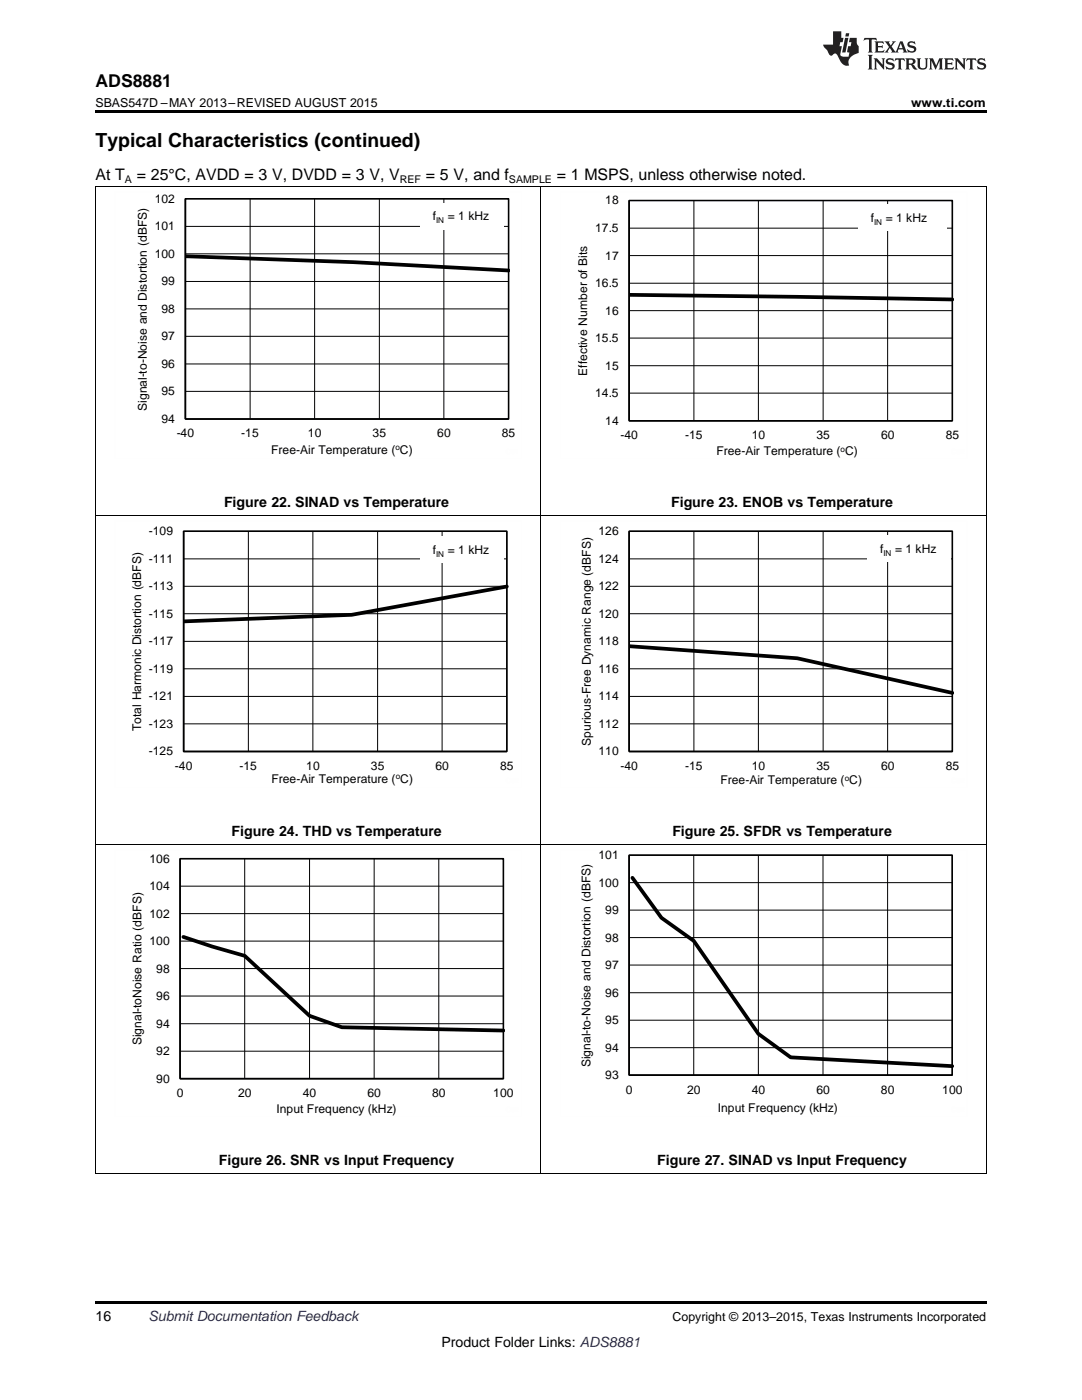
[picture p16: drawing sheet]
<svg xmlns="http://www.w3.org/2000/svg" width="216mm" height="279mm" viewBox="0 0 216 279" stroke-linecap="round" stroke-linejoin="round" font-family="sans-serif">
<defs><g id="words">
<text font-size="3.9" x="19" y="29.3">Typical Characteristics (continued)</text>
<text font-size="3.5" x="19" y="17.3">ADS8881</text>
<g font-size="3.2">
<text x="19" y="36">At T</text>
<text x="27.3" y="36">= 25°C, AVDD = 3 V, DVDD = 3 V, V</text>
<text x="85" y="36">= 5 V, and f</text>
<text x="111.1" y="36">= 1 MSPS, unless otherwise noted.</text>
</g>
<g font-size="2.8">
<text x="44.7" y="101.1">Figure 22. SINAD vs Temperature</text>
<text x="133.9" y="101.1">Figure 23. ENOB vs Temperature</text>
<text x="46.2" y="166.8">Figure 24. THD vs Temperature</text>
<text x="134.2" y="166.8">Figure 25. SFDR vs Temperature</text>
<text x="43.7" y="232.4">Figure 26. SNR vs Input Frequency</text>
<text x="131.2" y="232.4">Figure 27. SINAD vs Input Frequency</text>
<text x="19" y="263.6">16</text>
<text x="88.1" y="268.9">Product Folder Links: ADS8881</text>
</g>
<text font-size="2.8" fill="#0000c8" x="29.6" y="263.6">Submit Documentation Feedback</text>
<g font-size="2.5">
<text x="19" y="21.4">SBAS547D –MAY 2013–REVISED AUGUST 2015</text>
<text x="181.8" y="21.4">www.ti.com</text>
<text x="134.2" y="263.6">Copyright © 2013–2015, Texas Instruments Incorporated</text>
</g>
<g font-size="2.4">
<text x="30.9" y="40.5">102</text>
<text x="120.8" y="40.8">18</text>
<text x="30.9" y="45.9">101</text>
<text x="86.4" y="44">f</text>
<text x="89.3" y="44">= 1 kHz</text>
<text x="118.7" y="46.3">17.5</text>
<text x="173.7" y="44.3">f</text>
<text x="176.7" y="44.3">= 1 kHz</text>
<text x="30.9" y="51.4">100</text>
<text x="120.8" y="51.8">17</text>
<text x="32.2" y="56.9">99</text>
<text x="118.7" y="57.3">16.5</text>
<text x="32.2" y="62.4">98</text>
<text x="120.8" y="62.8">16</text>
<text x="32.2" y="67.9">97</text>
<text x="118.7" y="68.3">15.5</text>
<text x="32.2" y="73.4">96</text>
<text x="117.2" y="75" transform="rotate(-90 117.2 75)">Effective Number of Bits</text>
<text x="120.8" y="73.8">15</text>
<text x="29.3" y="82" transform="rotate(-90 29.3 82)">Signal-to-Noise and Distortion (dBFS)</text>
<text x="32.2" y="78.9">95</text>
<text x="118.7" y="79.3">14.5</text>
<text x="32.2" y="84.4">94</text>
<text x="35.3" y="87.3">-40</text>
<text x="48.1" y="87.3">-15</text>
<text x="61.5" y="87.3">10</text>
<text x="74.3" y="87.3">35</text>
<text x="87.2" y="87.3">60</text>
<text x="100.1" y="87.3">85</text>
<text x="120.8" y="84.7">14</text>
<text x="123.8" y="87.6">-40</text>
<text x="136.7" y="87.6">-15</text>
<text x="150" y="87.6">10</text>
<text x="162.9" y="87.6">35</text>
<text x="175.8" y="87.6">60</text>
<text x="188.7" y="87.6">85</text>
<text x="54.1" y="90.5">Free-Air Temperature ( C)</text>
<text x="143" y="90.9">Free-Air Temperature ( C)</text>
<text x="29.7" y="106.8">-109</text>
<text x="119.4" y="106.8">126</text>
<text x="29.7" y="112.3">-111</text>
<text x="86.4" y="110.5">f</text>
<text x="89.3" y="110.5">= 1 kHz</text>
<text x="119.4" y="112.3">124</text>
<text x="175.6" y="110.3">f</text>
<text x="178.6" y="110.3">= 1 kHz</text>
<text x="29.7" y="117.8">-113</text>
<text x="119.4" y="117.8">122</text>
<text x="29.7" y="123.3">-115</text>
<text x="119.4" y="123.3">120</text>
<text x="29.7" y="128.8">-117</text>
<text x="119.4" y="128.8">118</text>
<text x="29.7" y="134.3">-119</text>
<text x="119.4" y="134.3">116</text>
<text x="29.7" y="139.8">-121</text>
<text x="119.4" y="139.8">114</text>
<text x="28.2" y="145.9" transform="rotate(-90 28.2 145.9)">Total Harmonic Distortion (dBFS)</text>
<text x="29.7" y="145.3">-123</text>
<text x="117.9" y="148.9" transform="rotate(-90 117.9 148.9)">Spurious-Free Dynamic Range (dBFS)</text>
<text x="119.4" y="145.3">112</text>
<text x="29.7" y="150.8">-125</text>
<text x="34.9" y="153.6">-40</text>
<text x="47.8" y="153.6">-15</text>
<text x="61.1" y="153.6">10</text>
<text x="74" y="153.6">35</text>
<text x="86.9" y="153.6">60</text>
<text x="99.8" y="153.6">85</text>
<text x="119.4" y="150.8">110</text>
<text x="123.8" y="153.6">-40</text>
<text x="136.7" y="153.6">-15</text>
<text x="150" y="153.6">10</text>
<text x="162.9" y="153.6">35</text>
<text x="175.8" y="153.6">60</text>
<text x="188.7" y="153.6">85</text>
<text x="54.2" y="156.2">Free-Air Temperature ( C)</text>
<text x="143.8" y="156.5">Free-Air Temperature ( C)</text>
<text x="29.8" y="172.1">106</text>
<text x="119.4" y="171.4">101</text>
<text x="29.8" y="177.6">104</text>
<text x="119.4" y="176.9">100</text>
<text x="29.8" y="183.1">102</text>
<text x="120.8" y="182.4">99</text>
<text x="29.8" y="188.6">100</text>
<text x="120.8" y="187.9">98</text>
<text x="31.2" y="194.1">98</text>
<text x="120.8" y="193.4">97</text>
<text x="31.2" y="199.6">96</text>
<text x="120.8" y="198.9">96</text>
<text x="28.3" y="208.6" transform="rotate(-90 28.3 208.6)">Signal-toNoise Ratio (dBFS)</text>
<text x="31.2" y="205.1">94</text>
<text x="120.8" y="209.9">94</text>
<text x="120.8" y="204.4">95</text>
<text x="31.2" y="210.6">92</text>
<text x="117.9" y="213" transform="rotate(-90 117.9 213)">Signal-to-Noise and Distortion (dBFS)</text>
<text x="120.8" y="215.4">93</text>
<text x="31.2" y="216.1">90</text>
<text x="35.3" y="219">0</text>
<text x="47.5" y="219">20</text>
<text x="60.4" y="219">40</text>
<text x="73.3" y="219">60</text>
<text x="86.2" y="219">80</text>
<text x="98.4" y="219">100</text>
<text x="124.9" y="218.3">0</text>
<text x="137.1" y="218.3">20</text>
<text x="143.2" y="221.8">Input Frequency (kHz)</text>
<text x="150" y="218.3">40</text>
<text x="162.9" y="218.3">60</text>
<text x="175.8" y="218.3">80</text>
<text x="188" y="218.3">100</text>
<text x="55.2" y="222.2">Input Frequency (kHz)</text>
</g>
<g font-size="2.1">
<text x="24.9" y="36.6">A</text>
<text x="79.8" y="36.6">REF</text>
<text x="101.6" y="36.6">SAMPLE</text>
</g>
<g font-size="1.6">
<text x="87" y="44.6">IN</text>
<text x="174.4" y="44.9">IN</text>
<text x="78.9" y="89.8">o</text>
<text x="167.7" y="90.1">o</text>
<text x="87" y="111.1">IN</text>
<text x="176.3" y="110.9">IN</text>
<text x="79" y="155.4">o</text>
<text x="168.6" y="155.8">o</text>
</g>
</g></defs>
<path d="M19 234.2h.2zM196.7 234.2h.1zM19 259.7h177.8v.5h-177.8z" fill="#000"/>
<g fill="none" stroke="#000" stroke-width=".2">
<path d="M19.1 102.9v131.3M36.6 117h64.5M36.6 111.5h64.5M36.6 106h64.5v44M49.6 106v44M62.4 106v44M75.3 106v44M88.2 106v44M107.9 102.9v131.3M196.8 102.9v131.3M36.6 139h64.5M36.6 133.5h64.5"/>
<path d="M36.6 128h64.5M36.6 122.5h64.5M36.6 144.5h64.5M19 168.5h177.8M35.9 176.9h64.5M35.9 171.4h64.5v43.9M48.8 171.4v43.9M61.8 171.4v43.9M74.7 171.4v43.9M87.6 171.4v43.9M125.5 176.2h64.5M125.5 170.7h64.5v43.9"/>
<path d="M138.4 170.7v43.9M151.3 170.7v43.9M164.2 170.7v43.9M177.1 170.7v43.9M35.9 198.8h64.5M35.9 193.3h64.5M35.9 187.8h64.5M35.9 182.3h64.5M125.5 198.1h64.5M125.5 192.6h64.5M125.5 187.1h64.5M125.5 181.6h64.5"/>
<path d="M35.9 209.8h64.5M35.9 204.3h64.5M125.5 209.1h64.5M125.5 203.6h64.5M19 234.2h177.8"/>
</g>
<path d="M36.6 106h64.5v44h-64.5zM36.6 106v44h64.5M35.9 171.4h64.5v43.9h-64.5zM35.9 171.4v43.9h64.5M125.5 170.7h64.5v43.9h-64.5zM125.5 170.7v43.9h64.5" fill="none" stroke="#000" stroke-width=".31"/>
<path d="M126.2 175.2l5.8 8 6.4 4.6 12.9 18.5 6.5 4.7 32.2 1.8M36.6 187l5.8 1.9 6.4 1.9 13 11.9 6.4 2.3 32.2 .7" fill="none" stroke="#000" stroke-width=".75"/>
<path d="M22.9 103.9h81.2v53.3h-81.2zM22.9 169.6h81.2v53.2h-81.2zM111.8 169.6h81.2v53.2h-81.2z" fill="none" stroke="#fefefe" stroke-width=".2" stroke-dasharray=".4 .1" stroke-linecap="butt"/>
<path d="M101.1 117.1l-30.9 5.6-33.6 1.3" fill="none" stroke="#000" stroke-width=".74"/>
<path d="M83.9 107h16.5v5.3h-16.5z" fill-rule="evenodd" fill="#fff"/>
<path d="M125.5 117h64.5M125.5 111.5h64.5M125.5 106h64.5v44M138.5 106v44M151.3 106v44M164.2 106v44M177.1 106v44M125.5 139h64.5M125.5 133.5h64.5M125.5 128h64.5M125.5 122.5h64.5M125.5 144.5h64.5" fill="none" stroke="#000" stroke-width=".2"/>
<path d="M125.5 106h64.5v44h-64.5zM125.5 106v44h64.5" fill="none" stroke="#000" stroke-width=".31"/>
<path d="M125.5 129l33.6 2.4 30.9 6.9" fill="none" stroke="#000" stroke-width=".74"/>
<path d="M111.8 103.9h81.2v53.3h-81.2z" fill="none" stroke="#fefefe" stroke-width=".2" stroke-dasharray=".4 .1" stroke-linecap="butt"/>
<path d="M173.1 106.8h16.6v5.4h-16.6z" fill-rule="evenodd" fill="#fff"/>
<g fill="none" stroke="#000" stroke-width=".2">
<path d="M19.1 37.2v65.7M37 39.7h64.5v43.9M49.9 39.7v43.9M62.8 39.7v43.9M75.7 39.7v43.9M88.6 39.7v43.9M107.9 37.2v65.7M196.8 37.2v65.7M37 56.2h64.5M37 50.7h64.5M37 45.2h64.5M37 78.1h64.5"/>
<path d="M37 72.6h64.5M37 67.1h64.5M37 61.6h64.5M19 102.9h177.8"/>
</g>
<path d="M37 39.7h64.5v43.9h-64.5zM37 39.7v43.9h64.5" fill="none" stroke="#000" stroke-width=".31"/>
<path d="M37 51.1l33.5 1.2 31 1.7" fill="none" stroke="#000" stroke-width=".74"/>
<path d="M22.9 38.2h81.2v53.3h-81.2z" fill="none" stroke="#fefefe" stroke-width=".2" stroke-dasharray=".4 .1" stroke-linecap="butt"/>
<path d="M83.9 40.5h16.7v5.3h-16.7z" fill-rule="evenodd" fill="#fff"/>
<path d="M125.5 56.5h64.5M125.5 51h64.5M125.5 45.5h64.5M125.5 40h64.5v44M138.5 40v44M151.3 40v44M164.2 40v44M177.1 40v44M125.5 78.5h64.5M125.5 73h64.5M125.5 67.5h64.5M125.5 62h64.5" fill="none" stroke="#000" stroke-width=".2"/>
<path d="M125.5 40h64.5v44h-64.5zM125.5 40v44h64.5" fill="none" stroke="#000" stroke-width=".31"/>
<path d="M125.5 58.8l64.5 1" fill="none" stroke="#000" stroke-width=".74"/>
<path d="M111.8 38.2h81.2v53.3h-81.2z" fill="none" stroke="#fefefe" stroke-width=".2" stroke-dasharray=".4 .1" stroke-linecap="butt"/>
<path d="M171.2 40.8h17.7v5.3h-17.7z" fill-rule="evenodd" fill="#fff"/>
<path d="M19 37.2h177.8" fill="none" stroke="#000" stroke-width=".2"/>
<path d="M19 22h177.8v.5h-177.8z" fill="#000"/>
<g fill="#231f20">
<path d="M172.5 7.6l-.1 .5 .4-.2h.6v.1v2.1l-.2 .4h.9l-.2-.4v-2.1l.1-.1h.5l.5 .2-.2-.5zM174.5 8.3l.2 .3v1.5l-.2 .4h1.8l.2-.6a1.04 1.04 0 0 1-1.3 .2v-.7h.6l.3 .2v-.6l-.3 .2h-.6v-.6l.8-.1 .4 .3-.2-.5zM176.5 8.3l.9 1.1-.9 1.1h.8l-.2-.2 .4-.7 .5 .7-.2 .2h1.5l-.2-.2 .2-.4h.9l.1 .4-.2 .2h1l-.3-.3-.7-1.9h-.5l-.9 2-.8-1 .9-1h-.8l.1 .3-.4 .5-.3-.6 .1-.2zM179.7 8.6l.4 1h-.7zM181.3 8.4a.63 .63 0 0 0-.2 .7 .63 .63 0 0 0 .6 .4l.6 .2 .1 .2a.75 .75 0 0 1-.7 .4 .75 .75 0 0 1-.6-.5l.1 .7 .1-.1a1.11 1.11 0 0 0 1.5-.6 1.13 1.13 0 0 0-1.2-.8l-.1-.4a1.04 1.04 0 0 1 1.2 .2l-.2-.5-.2 .1-.4-.2zM173.2 10.9l.2 .4v2.2l-.2 .4h1l-.3-.4v-2.2l.3-.4zM174.3 11.6l.3 .4v1.5l-.3 .4h.8l-.2-.4v-1.3l1.5 1.7v-1.9l.2-.4h-.7l.2 .4v.9l-1.1-1.3zM177 11.8a.62 .62 0 0 0-.2 .7 .62 .62 0 0 0 .6 .4l.6 .1 .1 .3a.76 .76 0 0 1-.7 .3 .76 .76 0 0 1-.7-.4l.2 .7 .1-.1a1.11 1.11 0 0 0 1.5-.6 1.13 1.13 0 0 0-1.2-.8l-.1-.4a1.04 1.04 0 0 1 1.2 .2l-.2-.6-.2 .1-.5-.1zM178.7 11.6l-.2 .6a.61 .61 0 0 1 .8-.3v1.6l-.2 .4h.9l-.2-.4v-1.6a.63 .63 0 0 1 .7 .3l-.1-.6zM180.6 11.6l.3 .4v1.5l-.3 .4h1l-.2-.2-.1-.8 .6 .2a.76 .76 0 0 0 1.2 .7l-1-1a.58 .58 0 0 0 .6-.5 .58 .58 0 0 0-.5-.6zM181.4 11.9h.1a.45 .45 0 0 1 .5 .1 .45 .45 0 0 1 .1 .5l-.8 .2zM182.9 11.6l.2 .2a2.17 2.17 0 0 0 .3 1.9 .99 .99 0 0 0 1.6-.6v-1.1l.2-.4h-.7l.2 .2a1.92 1.92 0 0 1-.2 1.8 .6 .6 0 0 1-.9-.5v-1.1l.2-.4zM185.4 11.6l.2 .4v1.5l-.2 .4h.7l-.2-.4v-1.4l.8 1.8 .8-1.8v1.4l-.2 .4h.9l-.2-.4v-1.5l.2-.4h-.8l-.6 1.5-.6-1.5zM188.4 11.6l.2 .4v1.5l-.2 .4h1.8l.1-.6a1.04 1.04 0 0 1-1.2 .1v-.6h.5l.4 .2v-.6l-.4 .2h-.5v-.7h.8l.3 .3-.1-.6zM190.5 11.6l.2 .4v1.5l-.2 .4h.7l-.2-.4v-1.3l1.5 1.7v-1.9l.2-.4h-.7l.2 .4v.9l-1.1-1.3zM192.9 11.6l-.1 .6a.61 .61 0 0 1 .7-.3l.1 1.6-.3 .4h1l-.3-.4 .1-1.6a.63 .63 0 0 1 .7 .3l-.1-.6zM195.2 11.8a.62 .62 0 0 0-.2 .7 .62 .62 0 0 0 .6 .4l.6 .1 .1 .3a.76 .76 0 0 1-.7 .3 .76 .76 0 0 1-.6-.4l.1 .7 .1-.1a1.11 1.11 0 0 0 1.6-.6 1.13 1.13 0 0 0-1.3-.8l-.1-.4a1.04 1.04 0 0 1 1.2 .2l-.1-.6-.2 .1-.5-.1z"/>
<path d="M166.2 6.3v2.6h-1.9v.4l.8 .9a.91 .91 0 0 0 1 .8 .56 .56 0 0 1 .5-.3 .56 .56 0 0 1 .5 .3l.4 .8a1.53 1.53 0 0 0 1.9 1.2 1.54 1.54 0 0 1 1-2.1l.9-.3v-1.4a1.52 1.52 0 0 1-.4-1.6h-1.3l-.2 .8h.5l-.2 .8h-.5l-.1 1v.2l.4 .1-.2 .8a1.93 1.93 0 0 1-1.6-.3l.3-1.8h-.5l.2-.8h.4l.2-.8h-.4v-1.3zM168.6 7.6l-.6 2.9h.7l.6-2.9zM168.8 6.6l-.1 .7h.6l.2-.7z"/>
</g>
<use href="#words"/>
</svg>
